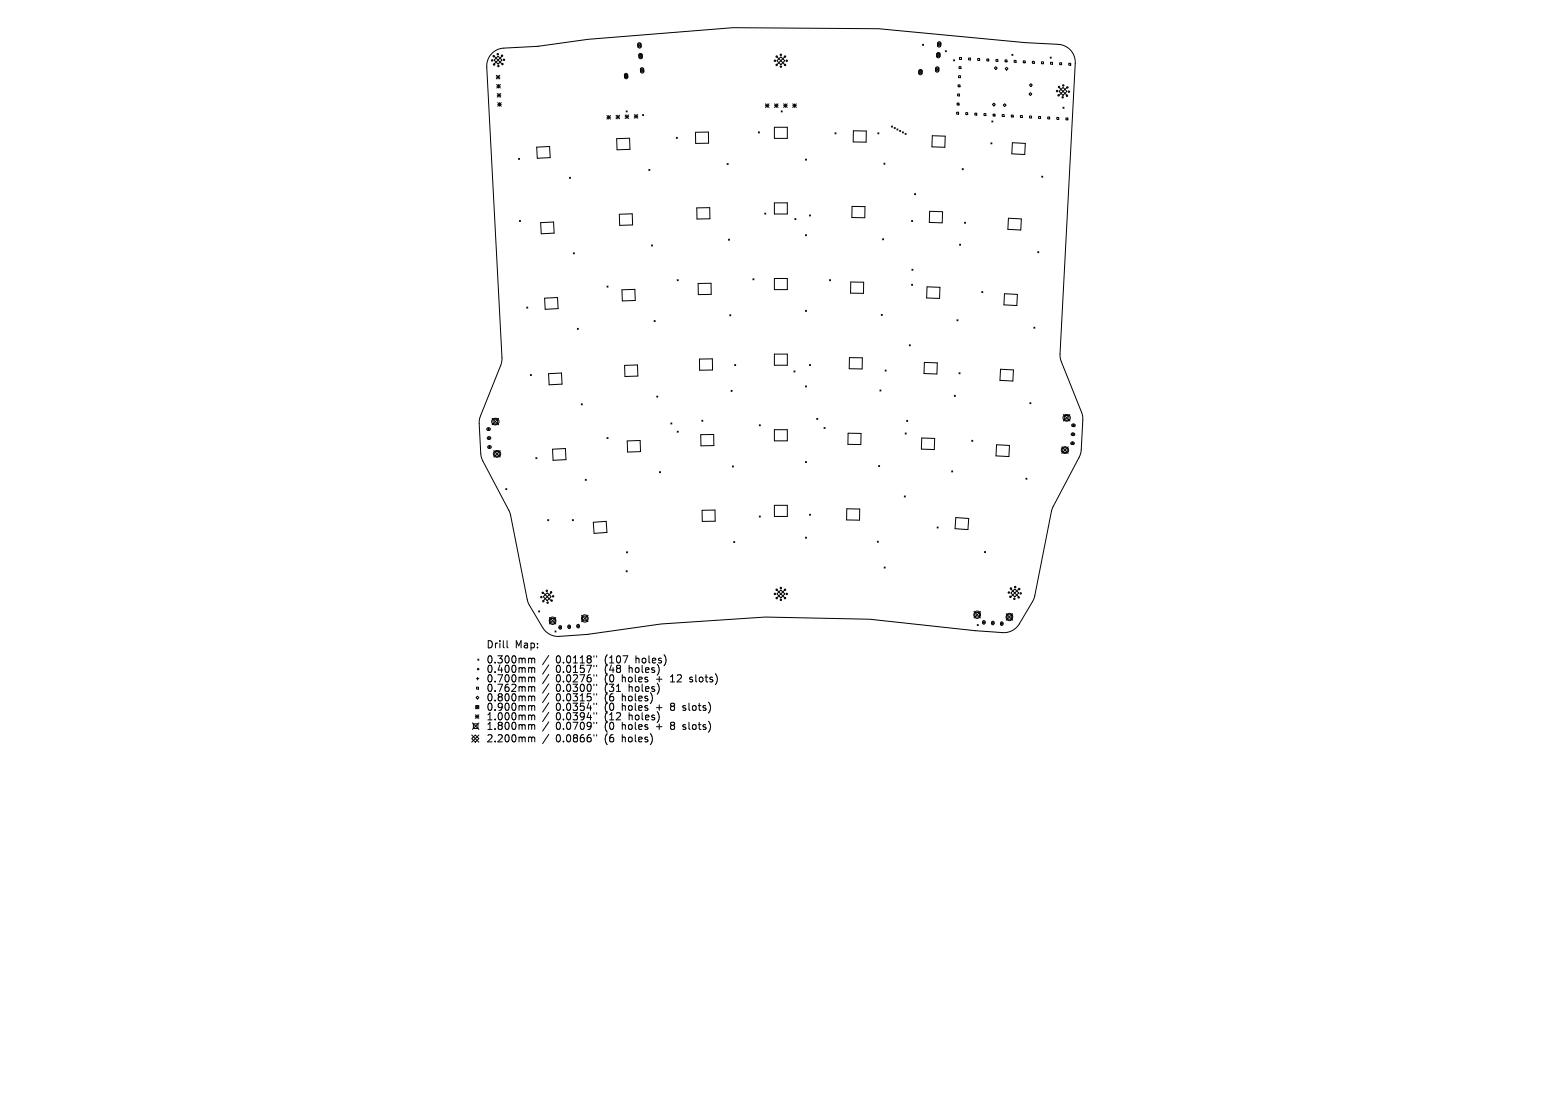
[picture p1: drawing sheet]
<svg xmlns="http://www.w3.org/2000/svg" width="297mm" height="210mm" viewBox="0 0 297 210" stroke-linecap="round" stroke-linejoin="round" font-family="sans-serif">
<defs><g id="words">
<g font-size="1.9">
<text x="92.4" y="123.4">Drill</text>
<text x="97.9" y="123.4">Map:</text>
<text x="92.4" y="126.3">0.300mm</text>
<text x="92.4" y="128.1">0.400mm</text>
<text x="92.4" y="129.9">0.700mm</text>
<text x="92.4" y="131.7">0.762mm</text>
<text x="105.7" y="126.3">0.0118&quot;</text>
<text x="105.7" y="128.1">0.0157&quot;</text>
<text x="105.7" y="129.9">0.0276&quot;</text>
<text x="105.7" y="131.7">0.0300&quot;</text>
<text x="115.1" y="126.3">(107</text>
<text x="115.1" y="128.1">(48</text>
<text x="115.1" y="129.9">(0</text>
<text x="115.1" y="131.7">(31</text>
<text x="118.5" y="129.9">holes</text>
<text x="119.8" y="128.1">holes)</text>
<text x="119.8" y="131.7">holes)</text>
<text x="121.1" y="126.3">holes)</text>
<text x="125.1" y="129.9">+</text>
<text x="128" y="129.9">12</text>
<text x="131.7" y="129.9">slots)</text>
<text x="92.4" y="133.5">0.800mm</text>
<text x="92.4" y="135.3">0.900mm</text>
<text x="92.4" y="137.1">1.000mm</text>
<text x="105.7" y="133.5">0.0315&quot;</text>
<text x="105.7" y="135.3">0.0354&quot;</text>
<text x="105.7" y="137.1">0.0394&quot;</text>
<text x="115.1" y="133.5">(6</text>
<text x="115.1" y="135.3">(0</text>
<text x="115.1" y="137.1">(12</text>
<text x="118.5" y="133.5">holes)</text>
<text x="118.5" y="135.3">holes</text>
<text x="119.8" y="137.1">holes)</text>
<text x="125.1" y="135.3">+</text>
<text x="128" y="135.3">8</text>
<text x="130.4" y="135.3">slots)</text>
<text x="92.4" y="138.9">1.800mm</text>
<text x="92.4" y="141.3">2.200mm</text>
<text x="105.7" y="138.9">0.0709&quot;</text>
<text x="105.7" y="141.3">0.0866&quot;</text>
<text x="115.1" y="138.9">(0</text>
<text x="115.1" y="141.3">(6</text>
<text x="118.5" y="138.9">holes</text>
<text x="118.5" y="141.3">holes)</text>
<text x="125.1" y="138.9">+</text>
<text x="128" y="138.9">8</text>
<text x="130.4" y="138.9">slots)</text>
</g>
</g></defs>
<g fill="none" stroke="#000" stroke-width=".19">
<path d="M93.6 10.1a3.4 3.4 0 0 1 2.2-1 95.6 95.6 0 0 0 16-1.6l27.6-2.2 27.6 .2 27.9 2.6 6.3 .3a3.4 3.4 0 0 1 3.3 3.6l-2.9 55.6 .2 1.1 4 10.2 .1 .9-.3 6-.4 1.1-5.2 9.9-3.3 16.7-.4 .8-2.5 4.3a3.4 3.4 0 0 1-3.2 1.6l-5.2-.3-20-2.2-19.9-.4-19.8 1.3-13.8 1.9-5.5 .4a3.4 3.4 0 0 1-3.2-1.6l-2.9-5.1-3.4-16.8-5.1-9.8-.4-1.1-.3-6 .1-.9 4-10.2 .2-1.1-2.8-55.6a3.4 3.4 0 0 1 1-2.6zM94 11.4l.7-.7 .8 .7-.8 .8zM94 10.7l1.5 1.5M94.4 14.3l.6 .7M94.4 14.7h.6M94.5 16l.6 .7M94.5 16.4h.6M94.5 17.8l.7 .7M94.5 18.1h.7M94.6 19.5l.7 .7M94.6 19.8h.7M94.7 14.3v.7"/>
<path d="M94.8 16v.7M94.9 17.8v.7M95 19.5v.7M95 14.3l-.6 .7M95.1 16l-.6 .7M95.2 17.8l-.7 .7M95.3 19.5l-.7 .7M95.5 10.7l-1.5 1.5M118.7 14.1l.7 .7M118.8 14l.3-.1 .2 .2 .1 .6-.2 .2-.4-.1zM119.4 14.1l-.7 .7M121.3 8.3l.6 .6"/>
<path d="M121.3 8.2l.3-.1 .3 .2v.6l-.2 .2-.4-.2zM121.5 10.4l.6 .6M121.6 10.2h.2l.3 .1v.6l-.2 .3-.4-.2zM121.8 13.1l.6 .6M121.9 13l.2-.1 .3 .2v.5l-.2 .3-.4-.2zM121.9 8.3l-.6 .6M122.1 10.4l-.6 .6M122.4 13.1l-.6 .6M145.5 19.7l.7 .7M145.9 19.7v.7M146.2 19.7l-.7 .7M147.3 19.7l.6 .7"/>
<path d="M147.6 19.7v.7M147.7 11.5l.8-.7 .7 .7-.7 .8zM147.7 10.8l1.5 1.5M147.9 19.7l-.6 .7M149 19.7l.7 .7M149.2 10.8l-1.5 1.5M149.3 19.7v.7M149.7 19.7l-.7 .7M150.7 19.7l.7 .7M151.1 19.7v.7M151.4 19.7l-.7 .7M174.7 13.4l.6 .6"/>
<path d="M174.8 13.3l.3-.1 .2 .2v.6l-.2 .2-.4-.2zM175.3 13.4l-.6 .6M175.4 8.4l.2 .2M175.6 8.4l-.2 .2M177.9 12.9l.6 .6M178 12.8l.3-.1 .2 .2v.6l-.2 .2-.4-.2zM178.1 10.2l.6 .6M178.2 10.1l.3-.1 .2 .2v.6l-.2 .2-.4-.2zM178.3 8.1l.6 .6M178.4 8l.3-.1 .2 .3v.5l-.3 .2-.3-.2zM178.5 12.9l-.6 .6M178.7 10.2l-.6 .6"/>
<path d="M178.9 8.1l-.6 .6M179.7 9.6l.2 .2M179.9 9.6l-.2 .2M181.3 11.4l.2 .2M181.5 11.4l-.2 .2M182 19.6h.4v.4h-.4zM182.1 17.9h.3v.3h-.3zM182.2 16.1h.3v.4h-.3zM182.3 14.4h.3v.4h-.3zM182.4 12.7h.3v.3h-.3zM182.4 10.9h.4v.4h-.4zM184.2 11h.3v.4h-.3z"/>
<path d="M185.9 11.1h.4v.4h-.4zM187.6 11.2h.4v.4h-.4zM188.7 19.9l.3-.3 .3 .3-.3 .2zM189.1 12.9l.2-.2 .3 .2-.3 .3zM189.4 11.3h.3v.4h-.3zM190.8 20l.2-.3 .3 .3-.3 .3zM191.1 11.4h.4v.4h-.4zM191.1 13.1l.3-.3 .3 .3-.3 .2zM192.4 10.3l.2 .2M192.6 10.3l-.2 .2M192.8 11.5h.4v.3h-.4zM194.6 11.6h.3v.3h-.3z"/>
<path d="M195.7 17.9l.2-.3 .3 .3-.3 .3zM195.7 16.2l.3-.3 .3 .3-.3 .2zM196.3 11.7h.4v.3h-.4zM198 11.7h.4v.4h-.4zM199.7 10.8l.2 .3M199.8 11.8h.3v.4h-.3zM199.9 10.8l-.2 .3M201.4 17.4l.7-.8 .8 .8-.8 .7zM201.4 16.6l1.5 1.5M201.5 11.9h.4v.4h-.4zM202.9 16.6l-1.5 1.5M203.2 12h.4v.4h-.4z"/>
<path d="M98.6 30.1l.2 .2M98.8 30.1l-.2 .2M102 28l2.5-.2 .1 2.2-2.4 .1zM108.3 33.7l.2 .2M108.5 33.7l-.2 .2M115.4 22l.7 .6M115.4 22.3h.7M115.7 22v.6M116.1 22l-.7 .6M117.1 21.9l.7 .7M117.1 22.2h.7M117.3 26.4l2.4-.1 .1 2.1-2.5 .1z"/>
<path d="M117.5 21.9v.7M117.8 21.9l-.7 .7M118.9 21.8l.6 .7M118.9 22.2h.6M119.1 21.1l.2 .2M119.2 21.8v.7M119.3 21.1l-.2 .2M119.5 21.8l-.6 .7M120.6 21.8l.7 .7M120.6 22.1h.7M120.9 21.8v.7M121.3 21.8l-.7 .7"/>
<path d="M122.2 21.8l.2 .2M122.4 21.8l-.2 .2M123.4 32.2l.2 .2M123.6 32.2l-.2 .2M128.6 26.1l.2 .2M128.8 26.1l-.2 .2M132.2 25.1h2.5v2.1l-2.4 .1zM132.5 39.5h2.4l.1 2.1h-2.5zM138.3 31.1l.2 .2M138.5 31.1l-.2 .2M144.2 25.1l.2 .2M144.4 25.1l-.2 .2"/>
<path d="M145.5 20.1h.7M147.2 24.2h2.5v2.1h-2.5zM147.2 38.6h2.5v2.1h-2.5zM147.3 20.1h.6M148.5 21.1l.2 .2M148.7 21.1l-.2 .2M149 20.1h.7M150.7 20.1h.7M153.2 30.2l.2 .2M153.4 30.2l-.2 .2M158.8 25.2l.2 .2M159 25.2l-.2 .2"/>
<path d="M162 39.2l2.5 .1-.1 2.1-2.4-.1zM162.3 24.9h2.4v2.1h-2.5zM166.9 25.2l.2 .2M167.1 25.2l-.2 .2M168.1 31l.2 .2M168.3 31l-.2 .2M169.5 24l.2 .2M169.7 24l-.2 .2M170 24.2l.2 .2M170.2 24.2l-.2 .2M170.5 24.5l.2 .2M170.7 24.5l-.2 .2"/>
<path d="M171.1 24.8l.2 .2M171.3 24.8l-.2 .2M171.6 25.1l.2 .2M171.8 25.1l-.2 .2M172.1 25.3l.2 .2M172.3 25.3l-.2 .2M173.9 36.8l.2 .2M174.1 36.8l-.2 .2M177.3 25.8l2.4 .1v2.1l-2.5-.1zM181.9 21.3h.4v.4h-.4zM183 32l.2 .3M183.2 32l-.2 .3"/>
<path d="M183.6 21.4h.4v.4h-.4zM185.4 21.5h.3v.4h-.3zM187.1 21.6h.4v.4h-.4zM188.4 27.1l.2 .3M188.6 23l.2 .2M188.6 27.1l-.2 .3M188.8 23l-.2 .2M188.8 21.7h.4v.4h-.4zM190.6 21.8h.3v.3h-.3zM192.3 21.9h.4v.3h-.4zM192.5 27.1l2.5 .2-.2 2.1-2.4-.2zM194 22h.4v.3h-.4z"/>
<path d="M195.8 22h.3v.4h-.3zM197.5 22.1h.4v.4h-.4zM198.1 33.5l.2 .2M198.3 33.5l-.2 .2M199.2 22.2h.4v.4h-.4zM200.9 22.3h.4v.4h-.4zM202.1 20.4l.2 .2M202.3 20.4l-.2 .2M202.7 22.4h.3v.4h-.3zM98.8 41.9l.2 .2M99 41.9l-.2 .2M100.2 58.4l.2 .2"/>
<path d="M100.4 58.4l-.2 .2M102.8 42.3l2.5-.1 .1 2.1-2.5 .1zM103.6 56.7l2.4-.2 .1 2.2-2.4 .1zM109 48l.2 .2M109.2 48l-.2 .2M115.4 54.4l.2 .2M115.6 54.4l-.2 .2M117.8 40.7l2.4-.1 .1 2.1-2.5 .1zM118.3 55.1l2.4-.1 .1 2.1-2.5 .1zM123.9 46.6l.2 .2M124.1 46.6l-.2 .2M128.8 53.2l.2 .2"/>
<path d="M129 53.2l-.2 .2M132.7 53.9l2.5-.1v2.1l-2.4 .1zM138.5 45.5l.2 .2M138.7 45.5l-.2 .2M138.8 59.8l.2 .2M139 59.8l-.2 .2M143.2 53l.2 .2M143.4 53l-.2 .2M145.4 40.5l.2 .2M145.6 40.5l-.2 .2M147.2 52.9h2.5v2.1h-2.5zM151.1 41.5l.2 .2"/>
<path d="M151.3 41.5l-.2 .2M153.2 44.6l.2 .2M153.2 59l.2 .2M153.4 44.6l-.2 .2M153.4 59l-.2 .2M153.9 40.8l.2 .2M154.1 40.8l-.2 .2M157.7 53.2l.2 .2M157.9 53.2l-.2 .2M161.8 53.6h2.4v2.2l-2.5-.1zM167.6 59.7l.2 .3M167.8 59.7l-.2 .3"/>
<path d="M167.8 45.4l.2 .2M168 45.4l-.2 .2M173.3 41.9l.2 .2M173.3 54l.2 .2M173.4 51.2l.2 .2M173.5 54l-.2 .2M173.5 41.9l-.2 .2M173.6 51.2l-.2 .2M176.3 54.5l2.4 .1-.1 2.1-2.4-.1zM176.8 40.2h2.4v2.2l-2.5-.1zM182.5 46.4l.2 .2M182.7 46.4l-.2 .2"/>
<path d="M183.4 42.2l.2 .2M183.6 42.2l-.2 .2M186.7 55.4l.2 .2M186.9 55.4l-.2 .2M191 55.8l2.4 .2-.1 2.1-2.4-.2zM191.7 41.5l2.5 .1-.1 2.1-2.5-.1zM197.3 47.8l.2 .2M197.5 47.8l-.2 .2M93.6 79.5l1.2 1.2M93.7 79.7l.5-.2a.61 .61 0 0 1 .7 .6 .61 .61 0 0 1-.6 .6h-.2a.61 .61 0 0 1-.6-.3 .61 .61 0 0 1 .2-.7zM93.8 79.7h.8v.9h-.8zM94.8 79.5l-1.2 1.2"/>
<path d="M100.8 71.2l.3 .2M101.1 71.2l-.3 .2M104.3 71l2.5-.1 .1 2.1-2.5 .1zM109.8 62.4l.2 .2M110 62.4l-.2 .2M110.5 76.7l.2 .3M110.7 76.7l-.2 .3M118.8 69.4h2.4l.1 2.1-2.5 .1zM124.4 60.9l.2 .2M124.6 60.9l-.2 .2M124.9 75.3l.2 .2M125.1 75.3l-.2 .2"/>
<path d="M133 68.2h2.4l.1 2.1-2.5 .1zM133.4 79.9l.2 .2M133.6 79.9l-.2 .2M139 74.2l.2 .2M139.2 74.2l-.2 .2M139.7 69.3l.2 .2M139.9 69.3l-.2 .2M147.2 67.3h2.5v2.1h-2.5zM151 70.5l.2 .2M151.2 70.5l-.2 .2M153.2 73.3l.2 .3M153.4 73.3l-.2 .3"/>
<path d="M153.9 69.3l.2 .2M154.1 69.3l-.2 .2M155.3 79.5l.2 .2M155.5 79.5l-.2 .2M161.5 68h2.5l-.1 2.1h-2.4zM167.3 74.1l.2 .2M167.5 74.1l-.2 .2M168.3 70.3l.2 .2M168.5 70.3l-.2 .2M172.4 79.9l.2 .2M172.6 79.9l-.2 .2M172.9 65.5l.2 .2"/>
<path d="M173.1 65.5l-.2 .2M175.8 68.9l2.4 .1-.1 2.1-2.4-.1zM181.5 75.1l.2 .2M181.7 75.1l-.2 .2M182 60.8l.2 .2M182.2 60.8l-.2 .2M182.3 70.8l.2 .2M182.5 70.8l-.2 .2M190.2 70.2l2.5 .1-.1 2.1-2.5-.1zM195.8 76.5l.2 .2M196 76.5l-.2 .2M196.6 62.2l.2 .2"/>
<path d="M196.8 62.2l-.2 .2M202.2 78.8l1.2 1.2M202.3 79l.6-.2a.61 .61 0 0 1 .6 .6 .61 .61 0 0 1-.6 .6h-.2a.61 .61 0 0 1-.5-.4 .61 .61 0 0 1 .1-.6zM202.4 79h.9v.8h-.9zM203.4 78.8l-1.2 1.2M92.6 81.4l.5-.1 .1 .3-.5 .2-.1-.2zM92.7 81.6h.4M92.7 83.1l.5-.1 .1 .3-.5 .2-.2-.2zM92.7 83.3h.5M92.8 84.8l.5-.1 .1 .3-.5 .2-.2-.2zM92.8 85h.5M92.9 81.3v.5"/>
<path d="M93 83v.5M93.1 84.7v.5M93.9 85.6l1.2 1.3M94 85.8l.6-.2a.61 .61 0 0 1 .6 .6 .61 .61 0 0 1-.6 .7h-.1a.61 .61 0 0 1-.6-.4 .61 .61 0 0 1 .1-.7zM94.1 85.8h.8v.9h-.8zM95.1 85.6l-1.2 1.3M96.2 92.9l.2 .2M96.4 92.9l-.2 .2M101.9 87l.2 .2M102.1 87l-.2 .2M104.1 98.8l.2 .2M104.3 98.8l-.2 .2"/>
<path d="M105.1 85.4l2.4-.2 .1 2.2-2.4 .1zM108.8 98.8l.2 .2M109 98.8l-.2 .2M111.3 91.1l.2 .2M111.5 91.1l-.2 .2M112.8 99.3l2.5-.2 .1 2.1-2.4 .2zM115.4 83.2l.2 .2M115.6 83.2l-.2 .2M119.3 83.8l2.4-.1 .1 2.1-2.5 .1zM125.4 89.6l.2 .2M125.6 89.6l-.2 .2M127.5 80.4l.3 .2"/>
<path d="M127.8 80.4l-.3 .2M128.8 81.9l.2 .2M129 81.9l-.2 .2M133.2 82.6h2.5v2.1h-2.4zM133.5 97l2.5-.1v2.2h-2.5zM139.3 88.6l.2 .2M139.5 88.6l-.2 .2M144.4 80.7l.2 .2M144.4 98.1l.2 .2M144.6 98.1l-.2 .2M144.6 80.7l-.2 .2M147.2 81.7h2.5v2.1h-2.5z"/>
<path d="M147.2 96h2.5v2.2h-2.5zM153.2 87.7l.2 .2M153.4 87.7l-.2 .2M153.9 97.7l.2 .2M154.1 97.7l-.2 .2M156.7 81.2l.2 .3M156.9 81.2l-.2 .3M161 96.7h2.5l-.1 2.2-2.4-.1zM161.3 82.3l2.4 .1v2.1l-2.5-.1zM167.1 88.5l.2 .2M167.3 88.5l-.2 .2M171.9 94.3l.2 .2"/>
<path d="M172.1 82.3l.2 .2M172.1 94.3l-.2 .2M172.3 82.3l-.2 .2M175.3 83.2l2.4 .1-.1 2.1h-2.4zM181 89.5l.2 .2M181.2 89.5l-.2 .2M181.7 98.4l2.5 .1-.2 2.2-2.4-.2zM184.8 83.7l.2 .2M185 83.7l-.2 .2M189.5 84.5l2.4 .2-.1 2.1-2.4-.2zM195.1 90.9l.2 .2M195.3 90.9l-.2 .2"/>
<path d="M201.9 84.9l1.2 1.3M202 85.1l.6-.2a.61 .61 0 0 1 .6 .7 .61 .61 0 0 1-.7 .6l-.1-.1a.61 .61 0 0 1-.6-.3 .61 .61 0 0 1 .2-.7zM202.1 85.1h.8v.9h-.8zM203.1 84.9l-1.2 1.3M203.7 84.1l.4-.1 .2 .3-.2 .2h-.4l-.1-.2zM203.7 84.2h.5M203.7 82.4l.5-.1 .1 .3-.1 .2h-.4l-.1-.2zM203.8 82.5h.5M203.8 80.7l.5-.1 .1 .4h-.5l-.1-.1zM203.9 80.8h.4M203.9 84v.5M204 82.3v.5"/>
<path d="M204.1 80.6v.5M102.4 116.1l.2 .2M102.6 116.1l-.2 .2M103.3 113.4l.7-.7 .8 .7-.8 .8zM103.3 112.7l1.5 1.5M104.5 117.4l1.2 1.2M104.6 117.5h.9v.9h-.9zM104.6 117.4a.61 .61 0 0 1 .7-.1 .61 .61 0 0 1 .4 .5v.2a.61 .61 0 0 1-.6 .7 .61 .61 0 0 1-.6-.6zM104.8 112.7l-1.5 1.5M105.5 119.9l.2 .2M105.7 117.4l-1.2 1.2M105.7 119.9l-.2 .2"/>
<path d="M106.3 119.2h.5M106.4 119l.2-.1 .1 .1 .1 .4-.2 .2-.3-.2zM106.5 119v.5M108 119.1h.5M108.1 118.8h.2l.1 .1 .1 .4-.2 .1-.3-.1zM108.2 118.9v.5M109.7 119h.5M109.8 118.7h.2l.1 .1 .1 .3-.2 .2-.3-.1zM109.9 118.8v.4M110.6 116.9l1.2 1.3M110.8 117.1h.8v.9h-.8zM110.8 117a.61 .61 0 0 1 .6-.1 .61 .61 0 0 1 .4 .5v.2a.61 .61 0 0 1-.6 .6 .61 .61 0 0 1-.6-.5z"/>
<path d="M111.8 116.9l-1.2 1.3M119.1 108.5l.2 .2M119.1 104.9l.2 .2M119.3 108.5l-.2 .2M119.3 104.9l-.2 .2M139.5 102.9l.2 .2M139.7 102.9l-.2 .2M147.7 112.9l.8-.8 .7 .8-.7 .7zM147.7 112.1l1.5 1.5M149.2 112.1l-1.5 1.5M153.2 102.1l.2 .2M153.4 102.1l-.2 .2"/>
<path d="M166.8 102.9l.2 .2M167 102.9l-.2 .2M168.1 107.8l.2 .2M168.3 107.8l-.2 .2M178.2 100.1l.2 .3M178.4 100.1l-.2 .3M185.2 116.2l1.2 1.2M185.4 116.3a.61 .61 0 0 1 .7-.1 .61 .61 0 0 1 .3 .6v.2a.61 .61 0 0 1-.6 .5 .61 .61 0 0 1-.6-.6zM185.4 116.4h.8v.9h-.8zM185.8 118.7l.2 .2M186 118.7l-.2 .2M186.4 116.2l-1.2 1.2"/>
<path d="M186.8 118.3h.5M186.9 118l.2-.1 .2 .2-.2 .5-.3-.1zM187.1 118v.5M187.2 104.8l.2 .2M187.4 104.8l-.2 .2M188.5 118.4h.5M188.6 118.1h.2l.2 .1-.1 .5-.4-.1zM188.8 118.2v.4M190.2 118.5h.5M190.3 118.3l.2-.1 .2 .1-.1 .5-.3-.1zM190.5 118.3v.5M191.3 116.6l1.2 1.3"/>
<path d="M191.5 116.7a.61 .61 0 0 1 .7-.1 .61 .61 0 0 1 .4 .6l-.1 .2a.61 .61 0 0 1-.6 .6 .61 .61 0 0 1-.6-.7zM191.5 116.8h.9v.9h-.9zM192.2 112.7l.8-.8 .7 .8-.7 .7zM192.2 111.9l1.5 1.5M192.5 116.6l-1.2 1.3M193.7 111.9l-1.5 1.5M89.7 139.7l1.4 1.4M89.8 137.4l1.3 1.2M90 137.6h.9v.8h-.9zM90.4 135.8l.7 .7M90.4 136.2h.7M90.4 134.1l.7 .6"/>
<path d="M90.6 129h.5M90.6 130.6h.4v.4h-.4zM90.7 135.8v.7M90.8 132.3l.3 .3-.3 .3-.3-.3zM90.8 128.7v.5M90.9 125.3l.2 .2M91.1 125.3l-.2 .2M91.1 134.1l-.7 .6M91.1 135.8l-.7 .7M91.1 137.4l-1.3 1.2M91.1 139.7l-1.4 1.4M96.4 121.8v1.1l.2 .2"/>
<path d="M100.7 125.1l.4 .2M100.7 126.9l.4 .2M100.7 128.7l.4 .2M100.7 130.5l.4 .2M100.7 132.3l.4 .2M100.7 134.1l.4 .2M100.7 135.9l.4 .2M100.7 137.7l.4 .2M101.1 125.3l.2-.2 .3 .1 .1 .8M101.1 125.3v.7M101.1 127.1v.7M101.1 128.9v.7"/>
<path d="M101.1 130.7v.7M101.1 132.5v.7M101.1 134.3v.7M101.1 136.1v.7M101.1 137.9v.7M101.1 127.1l.2-.2 .3 .1 .1 .8M101.1 128.9l.2-.2 .3 .1 .1 .8M101.1 130.7l.2-.2 .3 .1 .1 .8M101.1 132.5l.2-.2 .3 .1 .1 .8M101.1 134.3l.2-.2 .3 .1 .1 .8M101.1 136.1l.2-.2 .3 .1 .1 .8M101.1 137.9l.2-.2 .3 .1 .1 .8"/>
<path d="M104.3 124.6l-1.1 1.7M104.3 126.4l-1.1 1.7M104.3 128.2l-1.1 1.7M104.3 130l-1.1 1.7M104.3 131.8l-1.1 1.7M104.3 133.6l-1.1 1.7M104.3 135.4l-1.1 1.7M104.3 137.2l-1.1 1.8M104.3 139.6l-1.1 1.7M112.9 124.6v.3M112.9 126.4v.3M112.9 128.2v.3"/>
<path d="M112.9 130v.3M112.9 131.8v.3M112.9 133.6v.3M112.9 135.4v.3M112.9 137.3v.2M112.9 139.6v.3M113.4 124.6v.3M113.4 126.4v.3M113.4 128.2v.3M113.4 130v.3M113.4 131.8v.3M113.4 133.6v.3"/>
<path d="M113.4 135.4v.3M113.4 137.3v.2M113.4 139.6v.3M129.8 134.9l.2 .1M129.8 138.6h.2M129.9 134.2v.3M129.9 137.8v.3M131.1 129.5l.2 .1M131.2 128.8v.3M89.7 140.4l.7-.7 .7 .7-.7 .7zM100.7 140.1l.4 .2M101.1 140.3v.7"/>
<path d="M101.1 140.3l.2-.2 .3 .1 .1 .8"/>
<circle cx="93.6" cy="11.5" r=".14"/>
<circle cx="93.9" cy="10.7" r=".14"/>
<circle cx="94" cy="12.3" r=".14"/>
<circle cx="94.6" cy="10.3" r=".14"/>
<circle cx="94.8" cy="12.5" r=".14"/>
<circle cx="95.5" cy="10.6" r=".14"/>
<circle cx="95.5" cy="12.2" r=".14"/>
<circle cx="95.8" cy="11.4" r=".14"/>
<circle cx="119.1" cy="14.5" r=".31"/>
<circle cx="121.6" cy="8.6" r=".31"/>
<circle cx="121.8" cy="10.7" r=".31"/>
<circle cx="122.1" cy="13.4" r=".31"/>
<circle cx="147.3" cy="11.5" r=".14"/>
<circle cx="147.7" cy="10.7" r=".14"/>
<circle cx="147.7" cy="12.3" r=".14"/>
<circle cx="148.5" cy="10.4" r=".14"/>
<circle cx="148.5" cy="12.7" r=".14"/>
<circle cx="149.3" cy="10.7" r=".14"/>
<circle cx="149.3" cy="12.3" r=".14"/>
<circle cx="149.6" cy="11.5" r=".14"/>
<circle cx="175" cy="13.7" r=".31"/>
<circle cx="178.2" cy="13.2" r=".31"/>
<circle cx="178.4" cy="10.5" r=".31"/>
<circle cx="178.6" cy="8.4" r=".31"/>
<circle cx="201" cy="17.3" r=".14"/>
<circle cx="201.3" cy="18.1" r=".14"/>
<circle cx="201.4" cy="16.5" r=".14"/>
<circle cx="202.1" cy="18.5" r=".14"/>
<circle cx="202.2" cy="16.2" r=".14"/>
<circle cx="202.9" cy="18.2" r=".14"/>
<circle cx="203" cy="16.6" r=".14"/>
<circle cx="203.2" cy="17.4" r=".14"/>
<circle cx="102.9" cy="113.5" r=".14"/>
<circle cx="103.2" cy="112.7" r=".14"/>
<circle cx="103.3" cy="114.3" r=".14"/>
<circle cx="104" cy="112.3" r=".14"/>
<circle cx="104.1" cy="114.5" r=".14"/>
<circle cx="104.8" cy="112.6" r=".14"/>
<circle cx="104.9" cy="114.1" r=".14"/>
<circle cx="105.2" cy="113.3" r=".14"/>
<circle cx="147.3" cy="112.9" r=".14"/>
<circle cx="147.7" cy="112.1" r=".14"/>
<circle cx="147.7" cy="113.7" r=".14"/>
<circle cx="148.5" cy="111.7" r=".14"/>
<circle cx="148.5" cy="114" r=".14"/>
<circle cx="149.3" cy="112.1" r=".14"/>
<circle cx="149.3" cy="113.7" r=".14"/>
<circle cx="149.6" cy="112.9" r=".14"/>
<circle cx="191.8" cy="112.6" r=".14"/>
<circle cx="192.1" cy="113.4" r=".14"/>
<circle cx="192.2" cy="111.8" r=".14"/>
<circle cx="192.9" cy="113.8" r=".14"/>
<circle cx="193" cy="111.6" r=".14"/>
<circle cx="193.7" cy="113.5" r=".14"/>
<circle cx="193.8" cy="112" r=".14"/>
<circle cx="194.1" cy="112.8" r=".14"/>
<circle cx="90.7" cy="134.4" r=".31"/>
<circle cx="90.9" cy="127.2" r=".14"/>
</g>
<use href="#words"/>
</svg>
